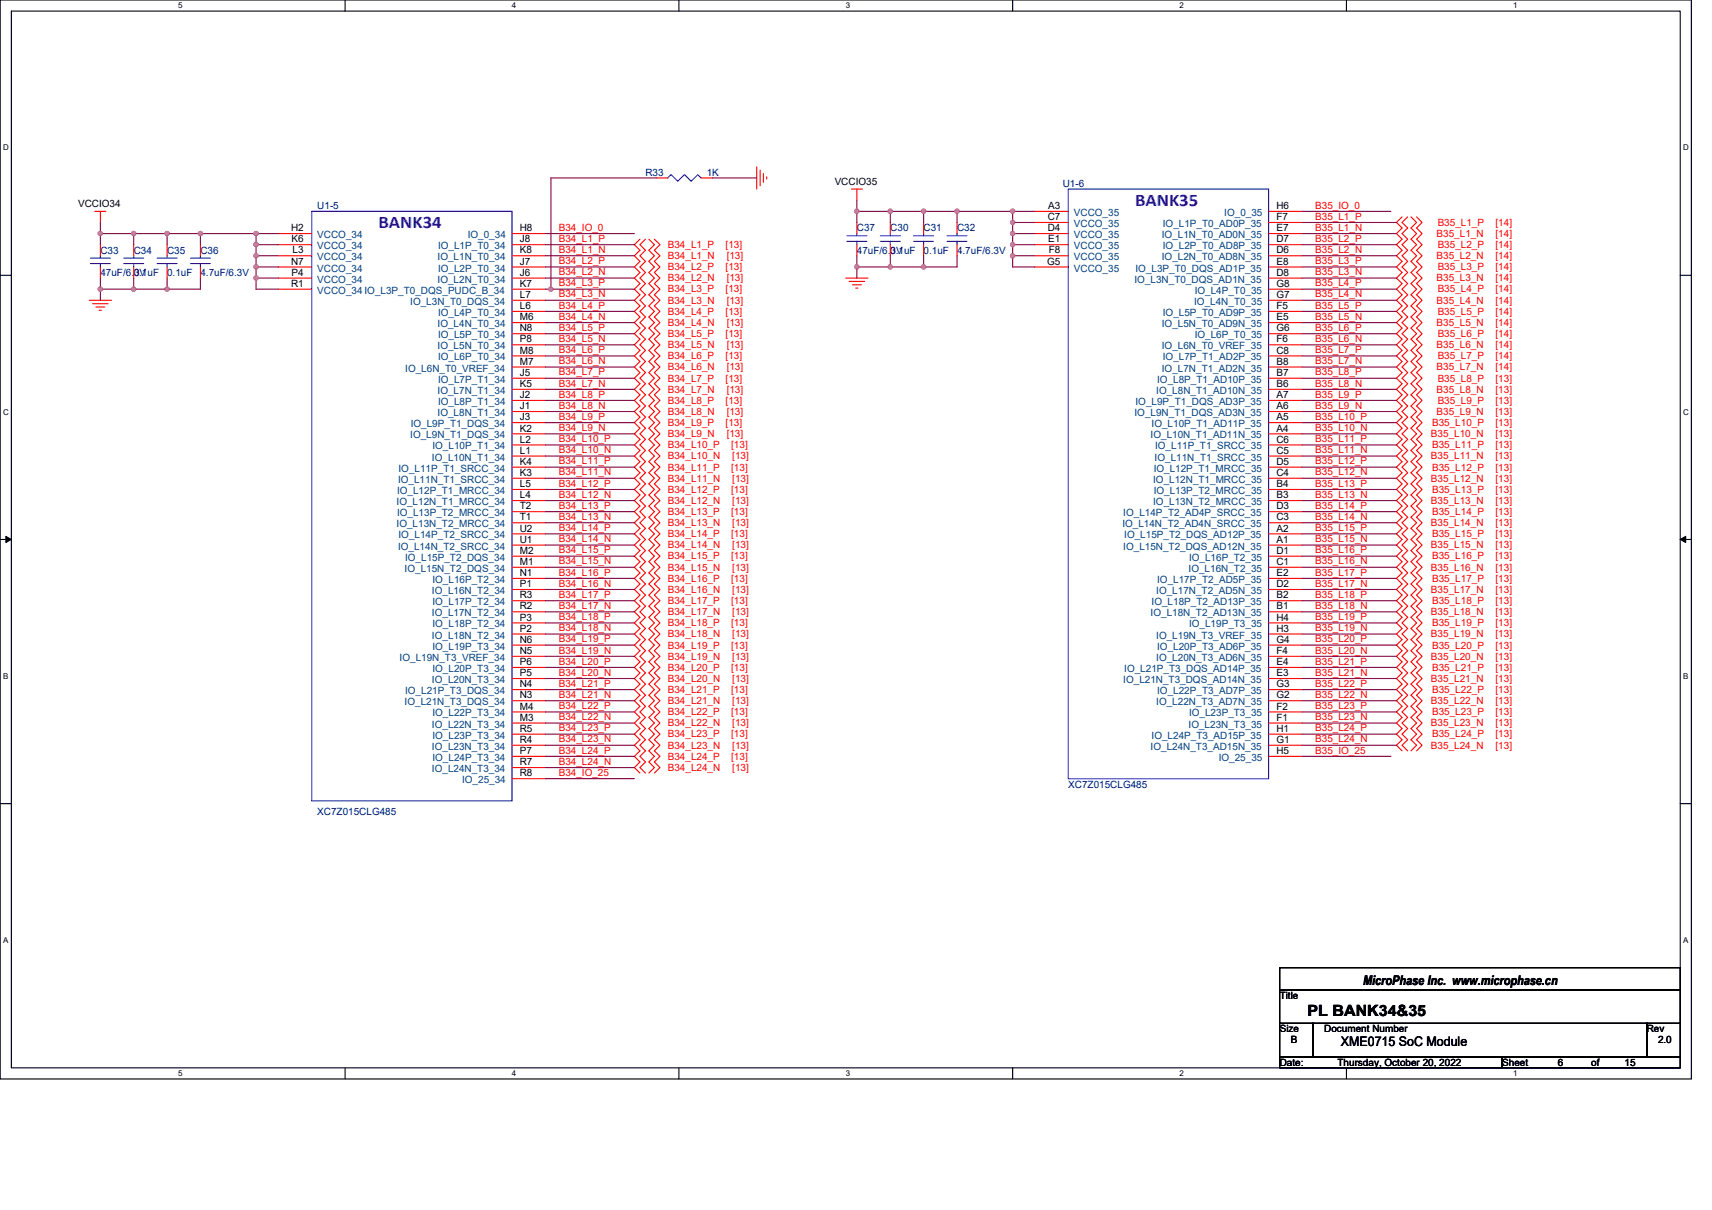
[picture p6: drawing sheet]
<svg xmlns="http://www.w3.org/2000/svg" width="297mm" height="210mm" viewBox="0 0 297 210" stroke-linecap="round" stroke-linejoin="round" font-family="sans-serif">
<defs><g id="words">
<g font-size="3.1" fill="#00f">
<text x="196.9" y="35.7">BANK35</text>
<text x="65.7" y="39.6">BANK34</text>
</g>
<text font-size="2.7" x="226.9" y="176.2">PL BANK34&amp;35</text>
<g font-size="2.3">
<text x="236.5" y="170.9">MicroPhase Inc. www.microphase.cn</text>
<text x="232.6" y="181.6">XME0715 SoC Module</text>
</g>
<g font-size="1.7">
<text x="13.5" y="35.9">VCCIO34</text>
<text x="144.8" y="32">VCCIO35</text>
<text x="50.5" y="40.1">H2</text>
<text x="90.2" y="40.1">H8</text>
<text x="181.8" y="38.2">C7</text>
<text x="181.8" y="40.1">D4</text>
<text x="181.9" y="36.3">A3</text>
<text x="221.5" y="36.3">H6</text>
<text x="221.5" y="40.1">E7</text>
<text x="221.5" y="38.2">F7</text>
<text x="50.5" y="45.9">N7</text>
<text x="50.6" y="42.1">K6</text>
<text x="50.6" y="47.9">P4</text>
<text x="50.8" y="44">L3</text>
<text x="90.2" y="42.1">J8</text>
<text x="90.2" y="45.9">J7</text>
<text x="90.2" y="44">K8</text>
<text x="90.2" y="47.9">J6</text>
<text x="181.7" y="45.9">G5</text>
<text x="181.9" y="42.1">E1</text>
<text x="182" y="44">F8</text>
<text x="221.5" y="45.9">E8</text>
<text x="221.5" y="47.9">D8</text>
<text x="221.5" y="44">D6</text>
<text x="221.5" y="42.1">D7</text>
<text x="50.5" y="49.8">R1</text>
<text x="90.2" y="53.6">L6</text>
<text x="90.2" y="49.8">K7</text>
<text x="90.2" y="51.7">L7</text>
<text x="221.5" y="49.8">G8</text>
<text x="221.5" y="53.6">F5</text>
<text x="221.5" y="51.7">G7</text>
<text x="90.2" y="57.5">N8</text>
<text x="90.2" y="55.6">M6</text>
<text x="90.2" y="59.4">P8</text>
<text x="221.5" y="55.6">E5</text>
<text x="221.5" y="57.5">G6</text>
<text x="221.5" y="59.4">F6</text>
<text x="90.2" y="61.4">M8</text>
<text x="90.2" y="65.2">J5</text>
<text x="90.2" y="63.3">M7</text>
<text x="221.5" y="65.2">B7</text>
<text x="221.5" y="63.3">B8</text>
<text x="221.5" y="61.4">C8</text>
<text x="90.2" y="69.1">J2</text>
<text x="90.2" y="67.2">K5</text>
<text x="90.2" y="71">J1</text>
<text x="221.5" y="67.2">B6</text>
<text x="221.5" y="69.1">A7</text>
<text x="221.5" y="71">A6</text>
<text x="90.2" y="72.9">J3</text>
<text x="90.2" y="74.9">K2</text>
<text x="90.2" y="76.8">L2</text>
<text x="221.5" y="76.8">C6</text>
<text x="221.5" y="72.9">A5</text>
<text x="221.5" y="74.9">A4</text>
<text x="90.2" y="82.6">K3</text>
<text x="90.2" y="78.7">L1</text>
<text x="90.2" y="80.7">K4</text>
<text x="221.5" y="78.7">C5</text>
<text x="221.5" y="80.7">D5</text>
<text x="221.5" y="82.6">C4</text>
<text x="90.2" y="84.5">L5</text>
<text x="90.2" y="88.4">T2</text>
<text x="90.2" y="86.5">L4</text>
<text x="221.5" y="84.5">B4</text>
<text x="221.5" y="86.5">B3</text>
<text x="221.5" y="88.4">D3</text>
<text x="90.2" y="94.2">U1</text>
<text x="90.2" y="92.2">U2</text>
<text x="90.2" y="90.3">T1</text>
<text x="221.5" y="92.2">A2</text>
<text x="221.5" y="90.3">C3</text>
<text x="221.5" y="94.2">A1</text>
<text x="90.2" y="98">M1</text>
<text x="90.2" y="101.9">P1</text>
<text x="90.2" y="96.1">M2</text>
<text x="90.2" y="100">N1</text>
<text x="221.5" y="100">E2</text>
<text x="221.5" y="101.9">D2</text>
<text x="221.5" y="98">C1</text>
<text x="221.5" y="96.1">D1</text>
<text x="90.2" y="105.8">R2</text>
<text x="90.2" y="103.8">R3</text>
<text x="90.2" y="107.7">P3</text>
<text x="221.5" y="103.8">B2</text>
<text x="221.5" y="105.8">B1</text>
<text x="221.5" y="107.7">H4</text>
<text x="90.2" y="113.5">N5</text>
<text x="90.2" y="109.6">P2</text>
<text x="90.2" y="111.5">N6</text>
<text x="221.5" y="109.6">H3</text>
<text x="221.5" y="111.5">G4</text>
<text x="221.5" y="113.5">F4</text>
<text x="90.2" y="117.3">P5</text>
<text x="90.2" y="119.3">N4</text>
<text x="90.2" y="115.4">P6</text>
<text x="221.5" y="119.3">G3</text>
<text x="221.5" y="115.4">E4</text>
<text x="221.5" y="117.3">E3</text>
<text x="90.2" y="121.2">N3</text>
<text x="90.2" y="125.1">M3</text>
<text x="90.2" y="123.1">M4</text>
<text x="221.5" y="121.2">G2</text>
<text x="221.5" y="125.1">F1</text>
<text x="221.5" y="123.1">F2</text>
<text x="90.2" y="128.9">R4</text>
<text x="90.2" y="127">R5</text>
<text x="90.2" y="130.9">P7</text>
<text x="221.5" y="127">H1</text>
<text x="221.5" y="128.9">G1</text>
<text x="221.5" y="130.9">H5</text>
<text x="90.2" y="132.8">R7</text>
<text x="90.2" y="134.7">R8</text>
<text x="222" y="173.4">Title</text>
<text x="222" y="179.1">Size</text>
<text x="229.8" y="179.1">Document Number</text>
<text x="285.7" y="179.1">Rev</text>
<text x="222" y="184.9">Date:</text>
<text x="224" y="181.1">B</text>
<text x="232.1" y="184.9">Thursday, October 20, 2022</text>
<text x="260.6" y="184.9">Sheet</text>
<text x="270.3" y="184.9">6</text>
<text x="276.1" y="184.9">of</text>
<text x="281.9" y="184.9">15</text>
<text x="287.7" y="181.1">2.0</text>
</g>
<g font-size="1.7" fill="#000080">
<text x="112" y="30.5">R33</text>
<text x="122.6" y="30.5">1K</text>
<text x="184.4" y="32.4">U1-6</text>
<text x="55.1" y="36.3">U1-5</text>
<text x="148.7" y="40.2">C37</text>
<text x="154.5" y="40.2">C30</text>
<text x="160.2" y="40.2">C31</text>
<text x="166" y="40.2">C32</text>
<text x="17.4" y="44">C33</text>
<text x="17.4" y="47.9">47uF/6.3V</text>
<text x="23.2" y="44">C34</text>
<text x="23.2" y="47.9">0.1uF</text>
<text x="29" y="44">C35</text>
<text x="29" y="47.9">0.1uF</text>
<text x="34.8" y="44">C36</text>
<text x="34.8" y="47.9">4.7uF/6.3V</text>
<text x="148.7" y="44">47uF/6.3V</text>
<text x="154.5" y="44">0.1uF</text>
<text x="160.2" y="44">0.1uF</text>
<text x="166" y="44">4.7uF/6.3V</text>
<text x="185.4" y="136.7">XC7Z015CLG485</text>
<text x="55.1" y="141.5">XC7Z015CLG485</text>
</g>
<g font-size="1.7" fill="#004080">
<text x="55.1" y="41.3">VCCO_34</text>
<text x="81.1" y="41.3">IO_0_34</text>
<text x="186.3" y="37.5">VCCO_35</text>
<text x="186.3" y="39.4">VCCO_35</text>
<text x="186.3" y="41.3">VCCO_35</text>
<text x="201.6" y="41.3">IO_L1N_T0_AD0N_35</text>
<text x="201.8" y="39.4">IO_L1P_T0_AD0P_35</text>
<text x="212.4" y="37.5">IO_0_35</text>
<text x="55.1" y="43.2">VCCO_34</text>
<text x="55.1" y="45.2">VCCO_34</text>
<text x="55.1" y="47.1">VCCO_34</text>
<text x="75.9" y="45.2">IO_L1N_T0_34</text>
<text x="76" y="43.2">IO_L1P_T0_34</text>
<text x="76" y="47.1">IO_L2P_T0_34</text>
<text x="186.3" y="43.2">VCCO_35</text>
<text x="186.3" y="45.2">VCCO_35</text>
<text x="186.3" y="47.1">VCCO_35</text>
<text x="197" y="47.1">IO_L3P_T0_DQS_AD1P_35</text>
<text x="201.6" y="45.2">IO_L2N_T0_AD8N_35</text>
<text x="201.8" y="43.2">IO_L2P_T0_AD8P_35</text>
<text x="55.1" y="49">VCCO_34</text>
<text x="55.1" y="51">VCCO_34 IO_L3P_T0_DQS_PUDC_B_34</text>
<text x="71.2" y="52.9">IO_L3N_T0_DQS_34</text>
<text x="75.9" y="49">IO_L2N_T0_34</text>
<text x="196.8" y="49">IO_L3N_T0_DQS_AD1N_35</text>
<text x="207.2" y="52.9">IO_L4N_T0_35</text>
<text x="207.3" y="51">IO_L4P_T0_35</text>
<text x="75.9" y="56.8">IO_L4N_T0_34</text>
<text x="76" y="54.8">IO_L4P_T0_34</text>
<text x="76" y="58.7">IO_L5P_T0_34</text>
<text x="201.6" y="56.8">IO_L5N_T0_AD9N_35</text>
<text x="201.8" y="54.8">IO_L5P_T0_AD9P_35</text>
<text x="207.3" y="58.7">IO_L6P_T0_35</text>
<text x="70.3" y="64.5">IO_L6N_T0_VREF_34</text>
<text x="75.9" y="60.6">IO_L5N_T0_34</text>
<text x="76" y="62.5">IO_L6P_T0_34</text>
<text x="201.6" y="60.6">IO_L6N_T0_VREF_35</text>
<text x="201.6" y="64.5">IO_L7N_T1_AD2N_35</text>
<text x="201.8" y="62.5">IO_L7P_T1_AD2P_35</text>
<text x="75.9" y="68.3">IO_L7N_T1_34</text>
<text x="76" y="66.4">IO_L7P_T1_34</text>
<text x="76" y="70.3">IO_L8P_T1_34</text>
<text x="197" y="70.3">IO_L9P_T1_DQS_AD3P_35</text>
<text x="200.6" y="68.3">IO_L8N_T1_AD10N_35</text>
<text x="200.8" y="66.4">IO_L8P_T1_AD10P_35</text>
<text x="71.2" y="76.1">IO_L9N_T1_DQS_34</text>
<text x="71.3" y="74.1">IO_L9P_T1_DQS_34</text>
<text x="75" y="78">IO_L10P_T1_34</text>
<text x="75.9" y="72.2">IO_L8N_T1_34</text>
<text x="196.8" y="72.2">IO_L9N_T1_DQS_AD3N_35</text>
<text x="199.6" y="76.1">IO_L10N_T1_AD11N_35</text>
<text x="199.8" y="74.1">IO_L10P_T1_AD11P_35</text>
<text x="200.4" y="78">IO_L11P_T1_SRCC_35</text>
<text x="69.1" y="83.8">IO_L11N_T1_SRCC_34</text>
<text x="69.1" y="81.9">IO_L11P_T1_SRCC_34</text>
<text x="74.9" y="79.9">IO_L10N_T1_34</text>
<text x="200.1" y="83.8">IO_L12N_T1_MRCC_35</text>
<text x="200.2" y="81.9">IO_L12P_T1_MRCC_35</text>
<text x="200.3" y="79.9">IO_L11N_T1_SRCC_35</text>
<text x="68.8" y="87.7">IO_L12N_T1_MRCC_34</text>
<text x="68.9" y="85.7">IO_L12P_T1_MRCC_34</text>
<text x="68.9" y="89.6">IO_L13P_T2_MRCC_34</text>
<text x="194.9" y="89.6">IO_L14P_T2_AD4P_SRCC_35</text>
<text x="200.1" y="87.7">IO_L13N_T2_MRCC_35</text>
<text x="200.2" y="85.7">IO_L13P_T2_MRCC_35</text>
<text x="68.8" y="91.5">IO_L13N_T2_MRCC_34</text>
<text x="69.1" y="95.4">IO_L14N_T2_SRCC_34</text>
<text x="69.1" y="93.4">IO_L14P_T2_SRCC_34</text>
<text x="194.7" y="91.5">IO_L14N_T2_AD4N_SRCC_35</text>
<text x="194.9" y="95.4">IO_L15N_T2_DQS_AD12N_35</text>
<text x="195.1" y="93.4">IO_L15P_T2_DQS_AD12P_35</text>
<text x="70.2" y="99.2">IO_L15N_T2_DQS_34</text>
<text x="70.3" y="97.3">IO_L15P_T2_DQS_34</text>
<text x="75" y="101.2">IO_L16P_T2_34</text>
<text x="200.8" y="101.2">IO_L17P_T2_AD5P_35</text>
<text x="206.2" y="99.2">IO_L16N_T2_35</text>
<text x="206.3" y="97.3">IO_L16P_T2_35</text>
<text x="74.9" y="103.1">IO_L16N_T2_34</text>
<text x="74.9" y="107">IO_L17N_T2_34</text>
<text x="75" y="105">IO_L17P_T2_34</text>
<text x="199.6" y="107">IO_L18N_T2_AD13N_35</text>
<text x="199.8" y="105">IO_L18P_T2_AD13P_35</text>
<text x="200.6" y="103.1">IO_L17N_T2_AD5N_35</text>
<text x="74.9" y="110.8">IO_L18N_T2_34</text>
<text x="75" y="108.9">IO_L18P_T2_34</text>
<text x="75" y="112.7">IO_L19P_T3_34</text>
<text x="200.6" y="110.8">IO_L19N_T3_VREF_35</text>
<text x="200.8" y="112.7">IO_L20P_T3_AD6P_35</text>
<text x="206.3" y="108.9">IO_L19P_T3_35</text>
<text x="69.3" y="114.7">IO_L19N_T3_VREF_34</text>
<text x="74.9" y="118.5">IO_L20N_T3_34</text>
<text x="75" y="116.6">IO_L20P_T3_34</text>
<text x="194.9" y="118.5">IO_L21N_T3_DQS_AD14N_35</text>
<text x="195.1" y="116.6">IO_L21P_T3_DQS_AD14P_35</text>
<text x="200.6" y="114.7">IO_L20N_T3_AD6N_35</text>
<text x="70.2" y="122.4">IO_L21N_T3_DQS_34</text>
<text x="70.3" y="120.5">IO_L21P_T3_DQS_34</text>
<text x="75" y="124.3">IO_L22P_T3_34</text>
<text x="200.6" y="122.4">IO_L22N_T3_AD7N_35</text>
<text x="200.8" y="120.5">IO_L22P_T3_AD7P_35</text>
<text x="206.3" y="124.3">IO_L23P_T3_35</text>
<text x="74.9" y="126.3">IO_L22N_T3_34</text>
<text x="74.9" y="130.1">IO_L23N_T3_34</text>
<text x="75" y="128.2">IO_L23P_T3_34</text>
<text x="199.6" y="130.1">IO_L24N_T3_AD15N_35</text>
<text x="199.8" y="128.2">IO_L24P_T3_AD15P_35</text>
<text x="206.2" y="126.3">IO_L23N_T3_35</text>
<text x="74.9" y="134">IO_L24N_T3_34</text>
<text x="75" y="132">IO_L24P_T3_34</text>
<text x="80.2" y="135.9">IO_25_34</text>
<text x="211.5" y="132">IO_25_35</text>
</g>
<g font-size="1.7" fill="#f00">
<text x="96.9" y="42">B34_L1_P</text>
<text x="96.9" y="40">B34_IO_0</text>
<text x="228.2" y="38.1">B35_L1_P</text>
<text x="228.2" y="40">B35_L1_N</text>
<text x="228.2" y="42">B35_L2_P</text>
<text x="228.2" y="36.2">B35_IO_0</text>
<text x="249.3" y="41.1">B35_L1_N</text>
<text x="249.4" y="39.2">B35_L1_P</text>
<text x="259.5" y="41.1">[14]</text>
<text x="259.5" y="39.2">[14]</text>
<text x="96.9" y="43.9">B34_L1_N</text>
<text x="96.9" y="45.8">B34_L2_P</text>
<text x="96.9" y="47.8">B34_L2_N</text>
<text x="115.9" y="43.1">B34_L1_P</text>
<text x="115.9" y="45">B34_L1_N</text>
<text x="115.9" y="46.9">B34_L2_P</text>
<text x="125.9" y="43.1">[13]</text>
<text x="125.9" y="46.9">[13]</text>
<text x="126.1" y="45">[13]</text>
<text x="228.2" y="43.9">B35_L2_N</text>
<text x="228.2" y="45.8">B35_L3_P</text>
<text x="228.2" y="47.8">B35_L3_N</text>
<text x="249.3" y="45">B35_L2_N</text>
<text x="249.4" y="46.9">B35_L3_P</text>
<text x="249.4" y="43.1">B35_L2_P</text>
<text x="259.5" y="45">[14]</text>
<text x="259.5" y="46.9">[14]</text>
<text x="259.5" y="43.1">[14]</text>
<text x="96.9" y="51.6">B34_L3_N</text>
<text x="96.9" y="53.6">B34_L4_P</text>
<text x="96.9" y="49.7">B34_L3_P</text>
<text x="115.9" y="48.8">B34_L2_N</text>
<text x="115.9" y="50.8">B34_L3_P</text>
<text x="115.9" y="52.7">B34_L3_N</text>
<text x="125.9" y="50.8">[13]</text>
<text x="126.1" y="48.8">[13]</text>
<text x="126.1" y="52.7">[13]</text>
<text x="228.2" y="49.7">B35_L4_P</text>
<text x="228.2" y="51.6">B35_L4_N</text>
<text x="228.2" y="53.6">B35_L5_P</text>
<text x="249.3" y="48.8">B35_L3_N</text>
<text x="249.3" y="52.7">B35_L4_N</text>
<text x="249.4" y="50.8">B35_L4_P</text>
<text x="259.5" y="48.8">[14]</text>
<text x="259.5" y="52.7">[14]</text>
<text x="259.5" y="50.8">[14]</text>
<text x="96.9" y="55.5">B34_L4_N</text>
<text x="96.9" y="57.4">B34_L5_P</text>
<text x="96.9" y="59.4">B34_L5_N</text>
<text x="115.9" y="54.6">B34_L4_P</text>
<text x="115.9" y="56.6">B34_L4_N</text>
<text x="115.9" y="58.5">B34_L5_P</text>
<text x="125.9" y="54.6">[13]</text>
<text x="125.9" y="58.5">[13]</text>
<text x="126.1" y="56.6">[13]</text>
<text x="228.2" y="55.5">B35_L5_N</text>
<text x="228.2" y="57.4">B35_L6_P</text>
<text x="228.2" y="59.4">B35_L6_N</text>
<text x="249.3" y="56.6">B35_L5_N</text>
<text x="249.4" y="54.6">B35_L5_P</text>
<text x="249.4" y="58.5">B35_L6_P</text>
<text x="259.5" y="56.6">[14]</text>
<text x="259.5" y="54.6">[14]</text>
<text x="259.5" y="58.5">[14]</text>
<text x="96.9" y="61.3">B34_L6_P</text>
<text x="96.9" y="63.2">B34_L6_N</text>
<text x="96.9" y="65.2">B34_L7_P</text>
<text x="115.9" y="60.4">B34_L5_N</text>
<text x="115.9" y="62.4">B34_L6_P</text>
<text x="115.9" y="64.3">B34_L6_N</text>
<text x="125.9" y="62.4">[13]</text>
<text x="126.1" y="60.4">[13]</text>
<text x="126.1" y="64.3">[13]</text>
<text x="228.2" y="61.3">B35_L7_P</text>
<text x="228.2" y="63.2">B35_L7_N</text>
<text x="228.2" y="65.2">B35_L8_P</text>
<text x="249.3" y="60.4">B35_L6_N</text>
<text x="249.3" y="64.3">B35_L7_N</text>
<text x="249.4" y="62.4">B35_L7_P</text>
<text x="259.5" y="60.4">[14]</text>
<text x="259.5" y="64.3">[14]</text>
<text x="259.5" y="62.4">[14]</text>
<text x="96.9" y="67.1">B34_L7_N</text>
<text x="96.9" y="69">B34_L8_P</text>
<text x="96.9" y="70.9">B34_L8_N</text>
<text x="115.9" y="66.2">B34_L7_P</text>
<text x="115.9" y="68.1">B34_L7_N</text>
<text x="115.9" y="70.1">B34_L8_P</text>
<text x="125.9" y="66.2">[13]</text>
<text x="125.9" y="70.1">[13]</text>
<text x="126.1" y="68.1">[13]</text>
<text x="228.2" y="67.1">B35_L8_N</text>
<text x="228.2" y="69">B35_L9_P</text>
<text x="228.2" y="70.9">B35_L9_N</text>
<text x="249.3" y="68.1">B35_L8_N</text>
<text x="249.4" y="66.2">B35_L8_P</text>
<text x="249.4" y="70.1">B35_L9_P</text>
<text x="259.5" y="68.1">[13]</text>
<text x="259.5" y="66.2">[13]</text>
<text x="259.5" y="70.1">[13]</text>
<text x="96.9" y="72.9">B34_L9_P</text>
<text x="96.9" y="74.8">B34_L9_N</text>
<text x="96.9" y="76.7">B34_L10_P</text>
<text x="115.9" y="72">B34_L8_N</text>
<text x="115.9" y="73.9">B34_L9_P</text>
<text x="115.9" y="75.9">B34_L9_N</text>
<text x="115.9" y="77.8">B34_L10_P</text>
<text x="125.9" y="73.9">[13]</text>
<text x="126.1" y="72">[13]</text>
<text x="126.1" y="75.9">[13]</text>
<text x="126.9" y="77.8">[13]</text>
<text x="228.2" y="72.9">B35_L10_P</text>
<text x="228.2" y="74.8">B35_L10_N</text>
<text x="228.2" y="76.7">B35_L11_P</text>
<text x="248.3" y="75.9">B35_L10_N</text>
<text x="248.5" y="73.9">B35_L10_P</text>
<text x="248.5" y="77.8">B35_L11_P</text>
<text x="249.3" y="72">B35_L9_N</text>
<text x="259.5" y="75.9">[13]</text>
<text x="259.5" y="72">[13]</text>
<text x="259.5" y="73.9">[13]</text>
<text x="259.5" y="77.8">[13]</text>
<text x="96.9" y="78.7">B34_L10_N</text>
<text x="96.9" y="80.6">B34_L11_P</text>
<text x="96.9" y="82.5">B34_L11_N</text>
<text x="115.9" y="79.7">B34_L10_N</text>
<text x="115.9" y="81.7">B34_L11_P</text>
<text x="115.9" y="83.6">B34_L11_N</text>
<text x="126.9" y="81.7">[13]</text>
<text x="127.1" y="79.7">[13]</text>
<text x="127.1" y="83.6">[13]</text>
<text x="228.2" y="78.7">B35_L11_N</text>
<text x="228.2" y="80.6">B35_L12_P</text>
<text x="228.2" y="82.5">B35_L12_N</text>
<text x="248.3" y="83.6">B35_L12_N</text>
<text x="248.3" y="79.7">B35_L11_N</text>
<text x="248.5" y="81.7">B35_L12_P</text>
<text x="259.5" y="83.6">[13]</text>
<text x="259.5" y="79.7">[13]</text>
<text x="259.5" y="81.7">[13]</text>
<text x="96.9" y="84.5">B34_L12_P</text>
<text x="96.9" y="86.4">B34_L12_N</text>
<text x="96.9" y="88.3">B34_L13_P</text>
<text x="115.9" y="85.5">B34_L12_P</text>
<text x="115.9" y="87.4">B34_L12_N</text>
<text x="115.9" y="89.4">B34_L13_P</text>
<text x="126.9" y="85.5">[13]</text>
<text x="126.9" y="89.4">[13]</text>
<text x="127.1" y="87.4">[13]</text>
<text x="228.2" y="84.5">B35_L13_P</text>
<text x="228.2" y="86.4">B35_L13_N</text>
<text x="228.2" y="88.3">B35_L14_P</text>
<text x="248.3" y="87.4">B35_L13_N</text>
<text x="248.5" y="85.5">B35_L13_P</text>
<text x="248.5" y="89.4">B35_L14_P</text>
<text x="259.5" y="87.4">[13]</text>
<text x="259.5" y="85.5">[13]</text>
<text x="259.5" y="89.4">[13]</text>
<text x="96.9" y="90.2">B34_L13_N</text>
<text x="96.9" y="92.2">B34_L14_P</text>
<text x="96.9" y="94.1">B34_L14_N</text>
<text x="115.9" y="91.3">B34_L13_N</text>
<text x="115.9" y="93.2">B34_L14_P</text>
<text x="115.9" y="95.2">B34_L14_N</text>
<text x="126.9" y="93.2">[13]</text>
<text x="127.1" y="91.3">[13]</text>
<text x="127.1" y="95.2">[13]</text>
<text x="228.2" y="90.2">B35_L14_N</text>
<text x="228.2" y="92.2">B35_L15_P</text>
<text x="228.2" y="94.1">B35_L15_N</text>
<text x="248.3" y="95.2">B35_L15_N</text>
<text x="248.3" y="91.3">B35_L14_N</text>
<text x="248.5" y="93.2">B35_L15_P</text>
<text x="259.5" y="95.2">[13]</text>
<text x="259.5" y="91.3">[13]</text>
<text x="259.5" y="93.2">[13]</text>
<text x="96.9" y="96">B34_L15_P</text>
<text x="96.9" y="98">B34_L15_N</text>
<text x="96.9" y="99.9">B34_L16_P</text>
<text x="96.9" y="101.8">B34_L16_N</text>
<text x="115.9" y="97.1">B34_L15_P</text>
<text x="115.9" y="99">B34_L15_N</text>
<text x="115.9" y="101">B34_L16_P</text>
<text x="126.9" y="97.1">[13]</text>
<text x="126.9" y="101">[13]</text>
<text x="127.1" y="99">[13]</text>
<text x="228.2" y="96">B35_L16_P</text>
<text x="228.2" y="98">B35_L16_N</text>
<text x="228.2" y="99.9">B35_L17_P</text>
<text x="228.2" y="101.8">B35_L17_N</text>
<text x="248.3" y="99">B35_L16_N</text>
<text x="248.5" y="101">B35_L17_P</text>
<text x="248.5" y="97.1">B35_L16_P</text>
<text x="259.5" y="99">[13]</text>
<text x="259.5" y="101">[13]</text>
<text x="259.5" y="97.1">[13]</text>
<text x="96.9" y="103.8">B34_L17_P</text>
<text x="96.9" y="105.7">B34_L17_N</text>
<text x="96.9" y="107.6">B34_L18_P</text>
<text x="115.9" y="102.9">B34_L16_N</text>
<text x="115.9" y="104.8">B34_L17_P</text>
<text x="115.9" y="106.7">B34_L17_N</text>
<text x="126.9" y="104.8">[13]</text>
<text x="127.1" y="102.9">[13]</text>
<text x="127.1" y="106.7">[13]</text>
<text x="228.2" y="103.8">B35_L18_P</text>
<text x="228.2" y="105.7">B35_L18_N</text>
<text x="228.2" y="107.6">B35_L19_P</text>
<text x="248.3" y="102.9">B35_L17_N</text>
<text x="248.3" y="106.7">B35_L18_N</text>
<text x="248.5" y="104.8">B35_L18_P</text>
<text x="259.5" y="102.9">[13]</text>
<text x="259.5" y="106.7">[13]</text>
<text x="259.5" y="104.8">[13]</text>
<text x="96.9" y="109.5">B34_L18_N</text>
<text x="96.9" y="111.5">B34_L19_P</text>
<text x="96.9" y="113.4">B34_L19_N</text>
<text x="115.9" y="108.7">B34_L18_P</text>
<text x="115.9" y="110.6">B34_L18_N</text>
<text x="115.9" y="112.5">B34_L19_P</text>
<text x="126.9" y="108.7">[13]</text>
<text x="126.9" y="112.5">[13]</text>
<text x="127.1" y="110.6">[13]</text>
<text x="228.2" y="109.5">B35_L19_N</text>
<text x="228.2" y="111.5">B35_L20_P</text>
<text x="228.2" y="113.4">B35_L20_N</text>
<text x="248.3" y="110.6">B35_L19_N</text>
<text x="248.5" y="108.7">B35_L19_P</text>
<text x="248.5" y="112.5">B35_L20_P</text>
<text x="259.5" y="110.6">[13]</text>
<text x="259.5" y="108.7">[13]</text>
<text x="259.5" y="112.5">[13]</text>
<text x="96.9" y="115.3">B34_L20_P</text>
<text x="96.9" y="117.3">B34_L20_N</text>
<text x="96.9" y="119.2">B34_L21_P</text>
<text x="115.9" y="114.5">B34_L19_N</text>
<text x="115.9" y="116.4">B34_L20_P</text>
<text x="115.9" y="118.3">B34_L20_N</text>
<text x="126.9" y="116.4">[13]</text>
<text x="127.1" y="114.5">[13]</text>
<text x="127.1" y="118.3">[13]</text>
<text x="228.2" y="115.3">B35_L21_P</text>
<text x="228.2" y="117.3">B35_L21_N</text>
<text x="228.2" y="119.2">B35_L22_P</text>
<text x="248.3" y="114.5">B35_L20_N</text>
<text x="248.3" y="118.3">B35_L21_N</text>
<text x="248.5" y="116.4">B35_L21_P</text>
<text x="259.5" y="114.5">[13]</text>
<text x="259.5" y="118.3">[13]</text>
<text x="259.5" y="116.4">[13]</text>
<text x="96.9" y="121.1">B34_L21_N</text>
<text x="96.9" y="123.1">B34_L22_P</text>
<text x="96.9" y="125">B34_L22_N</text>
<text x="115.9" y="120.3">B34_L21_P</text>
<text x="115.9" y="122.2">B34_L21_N</text>
<text x="115.9" y="124.1">B34_L22_P</text>
<text x="126.9" y="120.3">[13]</text>
<text x="126.9" y="124.1">[13]</text>
<text x="127.1" y="122.2">[13]</text>
<text x="228.2" y="121.1">B35_L22_N</text>
<text x="228.2" y="123.1">B35_L23_P</text>
<text x="228.2" y="125">B35_L23_N</text>
<text x="248.3" y="122.2">B35_L22_N</text>
<text x="248.5" y="120.3">B35_L22_P</text>
<text x="248.5" y="124.1">B35_L23_P</text>
<text x="259.5" y="122.2">[13]</text>
<text x="259.5" y="120.3">[13]</text>
<text x="259.5" y="124.1">[13]</text>
<text x="96.9" y="126.9">B34_L23_P</text>
<text x="96.9" y="128.8">B34_L23_N</text>
<text x="96.9" y="130.8">B34_L24_P</text>
<text x="115.9" y="126">B34_L22_N</text>
<text x="115.9" y="128">B34_L23_P</text>
<text x="115.9" y="129.9">B34_L23_N</text>
<text x="115.9" y="131.8">B34_L24_P</text>
<text x="126.9" y="128">[13]</text>
<text x="126.9" y="131.8">[13]</text>
<text x="127.1" y="126">[13]</text>
<text x="127.1" y="129.9">[13]</text>
<text x="228.2" y="126.9">B35_L24_P</text>
<text x="228.2" y="128.8">B35_L24_N</text>
<text x="228.2" y="130.8">B35_IO_25</text>
<text x="248.3" y="126">B35_L23_N</text>
<text x="248.3" y="129.9">B35_L24_N</text>
<text x="248.5" y="128">B35_L24_P</text>
<text x="259.5" y="126">[13]</text>
<text x="259.5" y="129.9">[13]</text>
<text x="259.5" y="128">[13]</text>
<text x="96.9" y="132.7">B34_L24_N</text>
<text x="96.9" y="134.6">B34_IO_25</text>
<text x="115.9" y="133.8">B34_L24_N</text>
<text x="127.1" y="133.8">[13]</text>
</g>
<g font-size="1.4">
<text x="30.9" y="1.5">5</text>
<text x="88.8" y="1.5">4</text>
<text x="146.7" y="1.5">3</text>
<text x="204.7" y="1.5">2</text>
<text x="262.6" y="1.5">1</text>
<text x=".5" y="26.1">D</text>
<text x="292" y="26.1">D</text>
<text x=".5" y="71.9">C</text>
<text x="292" y="71.9">C</text>
<text x=".5" y="117.8">B</text>
<text x="292" y="117.8">B</text>
<text x=".5" y="163.6">A</text>
<text x="292" y="163.6">A</text>
<text x="30.9" y="186.8">5</text>
<text x="88.8" y="186.8">4</text>
<text x="146.7" y="186.8">3</text>
<text x="204.7" y="186.8">2</text>
<text x="262.6" y="186.8">1</text>
</g>
</g></defs>
<path d="M0 0h293.5v187.2h-293.5zM2 1.9h289.5v183.4h-289.5z" fill="none" stroke="#000" stroke-width=".19"/>
<g fill="#fff">
<path d="M30.9 .2h.8v1.6h-.8z"/>
<path d="M30.9 185.5h.8v1.6h-.8z"/>
</g>
<path d="M59.9 0v1.9M59.9 185.3v1.9" fill="none" stroke="#000" stroke-width=".19"/>
<g fill="#fff">
<path d="M88.8 .2h.8v1.6h-.8z"/>
<path d="M88.8 185.5h.8v1.6h-.8z"/>
</g>
<path d="M117.8 0v1.9M117.8 185.3v1.9" fill="none" stroke="#000" stroke-width=".19"/>
<g fill="#fff">
<path d="M146.7 .2h.8v1.6h-.8z"/>
<path d="M146.7 185.5h.8v1.6h-.8z"/>
</g>
<path d="M175.7 0v1.9M175.7 185.3v1.9" fill="none" stroke="#000" stroke-width=".19"/>
<g fill="#fff">
<path d="M204.7 .2h.7v1.6h-.7z"/>
<path d="M204.7 185.5h.7v1.6h-.7z"/>
</g>
<path d="M233.6 0v1.9M233.6 185.3v1.9" fill="none" stroke="#000" stroke-width=".19"/>
<g fill="#fff">
<path d="M262.6 .2h.7v1.6h-.7z"/>
<path d="M262.6 185.5h.7v1.6h-.7z"/>
<path d="M.5 24.8h1v1.6h-1z"/>
<path d="M292 24.8h1v1.6h-1z"/>
<path d="M.5 70.7h1v1.5h-1z"/>
<path d="M292 70.7h1v1.5h-1z"/>
</g>
<path d="M0 47.8h2M291.5 47.8h2" fill="none" stroke="#000" stroke-width=".19"/>
<g fill="#fff">
<path d="M.5 116.5h.9v1.6h-.9z"/>
<path d="M292 116.5h.9v1.6h-.9z"/>
</g>
<path d="M0 93.6h2M291.5 93.6h2" fill="none" stroke="#000" stroke-width=".19"/>
<path d="M1 93.1l1 .5-1 .5zM291.5 93.6l1-.5v1z" fill="#000" stroke="#000" stroke-width=".17"/>
<g fill="#fff">
<path d="M.5 162.4h.9v1.5h-.9z"/>
<path d="M292 162.4h.9v1.5h-.9z"/>
</g>
<path d="M0 139.5h2M291.5 139.5h2M222 167.9h69.5v3.9h-69.5zM222 171.8h69.5v5.8h-69.5zM222 177.6h5.8v5.8h-5.8zM227.8 177.6h57.9v5.8h-57.9zM285.7 177.6h5.8v5.8h-5.8zM222 183.4h38.6v1.9h-38.6zM260.6 183.4h30.9v1.9h-30.9z" fill="none" stroke="#000" stroke-width=".19"/>
<g fill="none" stroke="#f00" stroke-width=".19">
<path d="M16.4 36.7h2M17.4 36.7v1.9M113.9 30.9h2M121.6 30.9h2M131.3 29v3.8M131.9 29.5v2.7M132.5 30.1v1.5M133 30.7v.4M147.7 32.8h1.9M148.7 32.8v1.9M148.7 38.6v1.9M154.5 38.6v1.9"/>
<path d="M160.2 38.6v1.9M166 38.6v1.9M179.6 36.7h5.8M179.6 38.6h5.8M220.1 36.7h5.8M220.1 38.6h5.8M243.3 37.6l-1 1 1 1-1 .9 1 1-1 1 1 .9-1 1 1 1-1 .9 1 1-1 1 1 .9-1 1 1 1-1 .9 1 1-1 .9 1 1-1 1 1 .9-1 1 1 1-1 .9 1 1-1 1 1 .9-1 1 1 1-1 .9 1 1-1 1 1 .9-1 1 1 1-1 .9 1 1-1 .9 1 1-1 1 1 .9-1 1 1 1-1 .9 1 1-1 1 1 .9-1 1 1 1-1 .9 1 1-1 1 1 .9-1 1 1 1-1 .9 1 1-1 .9 1 1-1 1 1 .9-1 1 1 1-1 .9 1 1-1 1 1 .9-1 1 1 1-1 .9 1 1-1 1 1 .9-1 1 1 1-1 .9 1 1-1 1 1 .9-1 1 1 1-1 .9 1 1-1 1 1 .9-1 1 1 .9-1 1 1 1-1 .9 1 1-1 1 1 .9-1 1 1 1-1 .9 1 1M244.2 37.6l-.9 1 .9 1-.9 .9 .9 1-.9 1 .9 .9-.9 1 .9 1-.9 .9 .9 1-.9 1 .9 .9-.9 1 .9 1-.9 .9 .9 1-.9 .9 .9 1-.9 1 .9 .9-.9 1 .9 1-.9 .9 .9 1-.9 1 .9 .9-.9 1 .9 1-.9 .9 .9 1-.9 1 .9 .9-.9 1 .9 1-.9 .9 .9 1-.9 .9 .9 1-.9 1 .9 .9-.9 1 .9 1-.9 .9 .9 1-.9 1 .9 .9-.9 1 .9 1-.9 .9 .9 1-.9 1 .9 .9-.9 1 .9 1-.9 .9 .9 1-.9 .9 .9 1-.9 1 .9 .9-.9 1 .9 1-.9 .9 .9 1-.9 1 .9 .9-.9 1 .9 1-.9 .9 .9 1-.9 1 .9 .9-.9 1 .9 1-.9 .9 .9 1-.9 1 .9 .9-.9 1 .9 1-.9 .9 .9 1-.9 1 .9 .9-.9 1 .9 .9-.9 1 .9 1-.9 .9 .9 1-.9 1 .9 .9-.9 1 .9 1-.9 .9 .9 1M244.8 37.6l1 1-1 1 1 .9-1 1 1 1-1 .9 1 1-1 1 1 .9-1 1 1 1-1 .9 1 1-1 1 1 .9-1 1 1 .9-1 1 1 1-1 .9 1 1-1 1 1 .9-1 1 1 1-1 .9 1 1-1 1 1 .9-1 1 1 1-1 .9 1 1-1 1 1 .9-1 1 1 .9-1 1 1 1-1 .9 1 1-1 1 1 .9-1 1 1 1-1 .9 1 1-1 1 1 .9-1 1 1 1-1 .9 1 1-1 1 1 .9-1 1 1 .9-1 1 1 1-1 .9 1 1-1 1 1 .9-1 1 1 1-1 .9 1 1-1 1 1 .9-1 1 1 1-1 .9 1 1-1 1 1 .9-1 1 1 1-1 .9 1 1-1 1 1 .9-1 1 1 1-1 .9 1 1-1 .9 1 1-1 1 1 .9-1 1 1 1-1 .9 1 1-1 1 1 .9-1 1M245.8 37.6l.9 1-.9 1 .9 .9-.9 1 .9 1-.9 .9 .9 1-.9 1 .9 .9-.9 1 .9 1-.9 .9 .9 1-.9 1 .9 .9-.9 1 .9 .9-.9 1 .9 1-.9 .9 .9 1-.9 1 .9 .9-.9 1 .9 1-.9 .9 .9 1-.9 1 .9 .9-.9 1 .9 1-.9 .9 .9 1-.9 1 .9 .9-.9 1 .9 .9-.9 1 .9 1-.9 .9 .9 1-.9 1 .9 .9-.9 1 .9 1-.9 .9 .9 1-.9 1 .9 .9-.9 1 .9 1-.9 .9 .9 1-.9 1 .9 .9-.9 1 .9 .9-.9 1 .9 1-.9 .9 .9 1-.9 1 .9 .9-.9 1 .9 1-.9 .9 .9 1-.9 1 .9 .9-.9 1 .9 1-.9 .9 .9 1-.9 1 .9 .9-.9 1 .9 1-.9 .9 .9 1-.9 1 .9 .9-.9 1 .9 1-.9 .9 .9 1-.9 .9 .9 1-.9 1 .9 .9-.9 1 .9 1-.9 .9 .9 1-.9 1 .9 .9-.9 1M15.5 52.1h3.8M16.1 52.7h2.7"/>
<path d="M16.6 53.3h1.6M17.2 53.8h.4M17.4 42.5v1.9M17.4 46.3v2M23.2 42.5v1.9M23.2 46.3v2M29 42.5v1.9M29 46.3v2M34.8 42.5v1.9M34.8 46.3v2M48.3 40.5h5.8M48.3 42.5h5.8"/>
<path d="M48.3 44.4h5.8M48.3 46.3h5.8M48.3 48.3h5.8M48.3 50.2h5.8M88.8 40.5h5.8M88.8 42.5h5.8M88.8 44.4h5.8M88.8 46.3h5.8M88.8 48.3h5.8M88.8 50.2h5.8M88.8 52.1h5.8M88.8 54h5.8"/>
<path d="M88.8 56h5.8M88.8 57.9h5.8M88.8 59.8h5.8M111 41.5l-.9 1 .9 .9-.9 1 .9 1-.9 .9 .9 1-.9 1 .9 .9-.9 1 .9 1-.9 .9 .9 1-.9 .9 .9 1-.9 1 .9 .9-.9 1 .9 1-.9 .9 .9 1-.9 1 .9 .9-.9 1 .9 1-.9 .9 .9 1-.9 1 .9 .9-.9 1 .9 1-.9 .9 .9 1-.9 .9 .9 1-.9 1 .9 .9-.9 1 .9 1-.9 .9 .9 1-.9 1 .9 .9-.9 1 .9 1-.9 .9 .9 1-.9 1 .9 .9-.9 1 .9 1-.9 .9 .9 1-.9 .9 .9 1-.9 1 .9 .9-.9 1 .9 1-.9 .9 .9 1-.9 1 .9 .9-.9 1 .9 1-.9 .9 .9 1-.9 1 .9 .9-.9 1 .9 1-.9 .9 .9 1-.9 1 .9 .9-.9 1 .9 1-.9 .9 .9 1-.9 1 .9 .9-.9 1 .9 .9-.9 1 .9 1-.9 .9 .9 1-.9 1 .9 .9-.9 1 .9 1-.9 .9 .9 1-.9 1 .9 .9-.9 1 .9 1M112 41.5l-1 1 1 .9-1 1 1 1-1 .9 1 1-1 1 1 .9-1 1 1 1-1 .9 1 1-1 .9 1 1-1 1 1 .9-1 1 1 1-1 .9 1 1-1 1 1 .9-1 1 1 1-1 .9 1 1-1 1 1 .9-1 1 1 1-1 .9 1 1-1 .9 1 1-1 1 1 .9-1 1 1 1-1 .9 1 1-1 1 1 .9-1 1 1 1-1 .9 1 1-1 1 1 .9-1 1 1 1-1 .9 1 1-1 .9 1 1-1 1 1 .9-1 1 1 1-1 .9 1 1-1 1 1 .9-1 1 1 1-1 .9 1 1-1 1 1 .9-1 1 1 1-1 .9 1 1-1 1 1 .9-1 1 1 1-1 .9 1 1-1 1 1 .9-1 1 1 .9-1 1 1 1-1 .9 1 1-1 1 1 .9-1 1 1 1-1 .9 1 1-1 1 1 .9-1 1 1 1M112.6 41.5l.9 1-.9 .9 .9 1-.9 1 .9 .9-.9 1 .9 1-.9 .9 .9 1-.9 1 .9 .9-.9 1 .9 .9-.9 1 .9 1-.9 .9 .9 1-.9 1 .9 .9-.9 1 .9 1-.9 .9 .9 1-.9 1 .9 .9-.9 1 .9 1-.9 .9 .9 1-.9 1 .9 .9-.9 1 .9 .9-.9 1 .9 1-.9 .9 .9 1-.9 1 .9 .9-.9 1 .9 1-.9 .9 .9 1-.9 1 .9 .9-.9 1 .9 1-.9 .9 .9 1-.9 1 .9 .9-.9 1 .9 .9-.9 1 .9 1-.9 .9 .9 1-.9 1 .9 .9-.9 1 .9 1-.9 .9 .9 1-.9 1 .9 .9-.9 1 .9 1-.9 .9 .9 1-.9 1 .9 .9-.9 1 .9 1-.9 .9 .9 1-.9 1 .9 .9-.9 1 .9 1-.9 .9 .9 1-.9 .9 .9 1-.9 1 .9 .9-.9 1 .9 1-.9 .9 .9 1-.9 1 .9 .9-.9 1 .9 1-.9 .9 .9 1-.9 1M113.5 41.5l1 1-1 .9 1 1-1 1 1 .9-1 1 1 1-1 .9 1 1-1 1 1 .9-1 1 1 .9-1 1 1 1-1 .9 1 1-1 1 1 .9-1 1 1 1-1 .9 1 1-1 1 1 .9-1 1 1 1-1 .9 1 1-1 1 1 .9-1 1 1 .9-1 1 1 1-1 .9 1 1-1 1 1 .9-1 1 1 1-1 .9 1 1-1 1 1 .9-1 1 1 1-1 .9 1 1-1 1 1 .9-1 1 1 .9-1 1 1 1-1 .9 1 1-1 1 1 .9-1 1 1 1-1 .9 1 1-1 1 1 .9-1 1 1 1-1 .9 1 1-1 1 1 .9-1 1 1 1-1 .9 1 1-1 1 1 .9-1 1 1 1-1 .9 1 1-1 .9 1 1-1 1 1 .9-1 1 1 1-1 .9 1 1-1 1 1 .9-1 1 1 1-1 .9 1 1-1 1M146.7 48.3h3.9M147.3 48.8h2.7M147.9 49.4h1.6M148.5 50h.4M148.7 42.5v1.9"/>
<path d="M154.5 42.5v1.9M160.2 42.5v1.9M166 42.5v1.9M179.6 40.5h5.8M179.6 42.5h5.8M179.6 44.4h5.8M179.6 46.3h5.8M220.1 40.5h5.8M220.1 42.5h5.8M220.1 44.4h5.8M220.1 46.3h5.8M220.1 48.3h5.8"/>
<path d="M220.1 50.2h5.8M220.1 52.1h5.8M220.1 54h5.8M220.1 56h5.8M220.1 57.9h5.8M220.1 59.8h5.8M88.8 73.3h5.8M88.8 75.3h5.8M88.8 77.2h5.8M88.8 79.1h5.8M88.8 61.8h5.8M88.8 63.7h5.8"/>
<path d="M88.8 65.6h5.8M88.8 67.6h5.8M88.8 69.5h5.8M88.8 71.4h5.8M220.1 69.5h5.8M220.1 71.4h5.8M220.1 73.3h5.8M220.1 75.3h5.8M220.1 77.2h5.8M220.1 79.1h5.8M220.1 61.8h5.8M220.1 63.7h5.8"/>
<path d="M220.1 65.6h5.8M220.1 67.6h5.8M88.8 81.1h5.8M88.8 83h5.8M88.8 84.9h5.8M88.8 86.9h5.8M88.8 88.8h5.8M88.8 90.7h5.8M88.8 92.6h5.8M88.8 94.6h5.8M88.8 96.5h5.8M88.8 98.4h5.8"/>
<path d="M220.1 81.1h5.8M220.1 83h5.8M220.1 84.9h5.8M220.1 86.9h5.8M220.1 88.8h5.8M220.1 90.7h5.8M220.1 92.6h5.8M220.1 94.6h5.8M220.1 96.5h5.8M220.1 98.4h5.8M88.8 100.4h5.8M88.8 102.3h5.8"/>
<path d="M88.8 104.2h5.8M88.8 106.2h5.8M88.8 108.1h5.8M88.8 110h5.8M88.8 112h5.8M88.8 113.9h5.8M88.8 115.8h5.8M88.8 117.8h5.8M88.8 119.7h5.8M220.1 100.4h5.8M220.1 102.3h5.8M220.1 104.2h5.8"/>
<path d="M220.1 106.2h5.8M220.1 108.1h5.8M220.1 110h5.8M220.1 112h5.8M220.1 113.9h5.8M220.1 115.8h5.8M220.1 117.8h5.8M220.1 119.7h5.8M88.8 135.1h5.8M88.8 121.6h5.8M88.8 123.5h5.8M88.8 125.5h5.8"/>
<path d="M88.8 127.4h5.8M88.8 129.3h5.8M88.8 131.3h5.8M88.8 133.2h5.8M220.1 131.3h5.8M220.1 121.6h5.8M220.1 123.5h5.8M220.1 125.5h5.8M220.1 127.4h5.8M220.1 129.3h5.8"/>
</g>
<g fill="none" stroke="#00f" stroke-width=".19">
<path d="M54.1 36.7h34.7v102.3h-34.7zM115.9 30.9l.5-.6 1.2 1.2 1.2-1.2 1.1 1.2 1.2-1.2 .5 .6M185.4 32.8h34.7v102.3h-34.7zM15.7 45.7h3.5M15.7 44.8h3.5M17.4 45.7v.6M17.4 44.4v.4M21.5 45.7h3.4M21.5 44.8h3.4M23.2 44.4v.4M23.2 45.7v.6M27.3 45.7h3.4"/>
<path d="M27.3 44.8h3.4M29 44.4v.4M29 45.7v.6M33 45.7h3.5M33 44.8h3.5M34.8 44.4v.4M34.8 45.7v.6M146.9 41.9h3.5M146.9 40.9h3.5M148.7 40.5v.4M148.7 41.9v.6M152.7 41.9h3.5"/>
<path d="M152.7 40.9h3.5M154.5 40.5v.4M154.5 41.9v.6M158.5 41.9h3.5M158.5 40.9h3.5M160.2 40.5v.4M160.2 41.9v.6M164.3 41.9h3.5M164.3 40.9h3.5M166 40.5v.4M166 41.9v.6"/>
</g>
<g fill="none" stroke="#800040" stroke-width=".19">
<path d="M17.4 38.6v1.9h5.8M113.9 30.9h-18.3v19.3M123.6 30.9h7.7M148.7 34.7v2M148.7 36.7v1.9M148.7 36.7h5.8M154.5 36.7v1.9M154.5 36.7h5.7M160.2 36.7v1.9M160.2 36.7h5.8M166 36.7v1.9M166 36.7h9.7"/>
<path d="M175.7 36.7v1.9M175.7 38.6v1.9M175.7 36.7h3.9M175.7 38.6h3.9M225.9 36.7h15.4M225.9 38.6h16.4M17.4 40.5v2M17.4 48.3v1.9M17.4 50.2h5.8M17.4 50.2v1.9M23.2 40.5v2M23.2 40.5h5.8v2"/>
<path d="M23.2 48.3v1.9M23.2 50.2h5.8M29 40.5h5.8v2M29 48.3v1.9M34.8 40.5h9.6M34.8 48.3v1.9h-5.8M44.4 46.3h3.9M44.4 40.5v2M44.4 40.5h3.9M44.4 46.3v2M48.3 42.5h-3.9v1.9M48.3 44.4h-3.9v1.9"/>
<path d="M48.3 48.3h-3.9v1.9h3.9M94.6 40.5h15.5M94.6 42.5h15.5M94.6 44.4h15.5M94.6 46.3h15.5M94.6 48.3h15.5M94.6 50.2h1M94.6 52.1h15.5M94.6 54h15.5M94.6 56h15.5M94.6 57.9h15.5M94.6 59.8h15.5"/>
<path d="M95.6 50.2h14.5M148.7 46.3v2M148.7 44.4v1.9M148.7 46.3h5.8M154.5 44.4v1.9M154.5 46.3h5.7M160.2 44.4v1.9M166 44.4v1.9h-5.8M175.7 40.5v2M175.7 42.5v1.9M175.7 44.4v1.9h3.9M175.7 40.5h3.9"/>
<path d="M175.7 42.5h3.9M175.7 44.4h3.9M225.9 40.5h16.4M225.9 42.5h16.4M225.9 44.4h16.4M225.9 46.3h16.4M225.9 48.3h16.4M225.9 50.2h16.4M225.9 52.1h16.4M225.9 54h16.4M225.9 56h16.4M225.9 57.9h16.4"/>
<path d="M225.9 59.8h16.4M94.6 61.8h15.5M94.6 63.7h15.5M94.6 65.6h15.5M94.6 67.6h15.5M94.6 69.5h15.5M94.6 71.4h15.5M94.6 73.3h15.5M94.6 75.3h15.5M94.6 77.2h15.5M94.6 79.1h15.5M225.9 61.8h16.4"/>
<path d="M225.9 63.7h16.4M225.9 65.6h16.4M225.9 67.6h16.4M225.9 69.5h16.4M225.9 71.4h16.4M225.9 73.3h16.4M225.9 75.3h16.4M225.9 77.2h16.4M225.9 79.1h16.4M94.6 81.1h15.5M94.6 83h15.5M94.6 84.9h15.5"/>
<path d="M94.6 86.9h15.5M94.6 88.8h15.5M94.6 90.7h15.5M94.6 92.6h15.5M94.6 94.6h15.5M94.6 96.5h15.5M94.6 98.4h15.5M225.9 81.1h16.4M225.9 83h16.4M225.9 84.9h16.4M225.9 86.9h16.4M225.9 88.8h16.4"/>
<path d="M225.9 90.7h16.4M225.9 92.6h16.4M225.9 94.6h16.4M225.9 96.5h16.4M225.9 98.4h16.4M94.6 100.4h15.5M94.6 102.3h15.5M94.6 104.2h15.5M94.6 106.2h15.5M94.6 108.1h15.5M94.6 110h15.5M94.6 112h15.5"/>
<path d="M94.6 113.9h15.5M94.6 115.8h15.5M94.6 117.8h15.5M94.6 119.7h15.5M225.9 100.4h16.4M225.9 102.3h16.4M225.9 104.2h16.4M225.9 106.2h16.4M225.9 108.1h16.4M225.9 110h16.4M225.9 112h16.4M225.9 113.9h16.4"/>
<path d="M225.9 115.8h16.4M225.9 117.8h16.4M225.9 119.7h16.4M94.6 121.6h15.5M94.6 123.5h15.5M94.6 125.5h15.5M94.6 127.4h15.5M94.6 129.3h15.5M94.6 131.3h15.5M94.6 133.2h15.5M94.6 135.1h15.5M225.9 131.3h15.4"/>
<path d="M225.9 121.6h16.4M225.9 123.5h16.4M225.9 125.5h16.4M225.9 127.4h16.4M225.9 129.3h16.4"/>
</g>
<g fill="#f0f" stroke="#f0f" stroke-width=".19">
<circle cx="17.4" cy="40.5" r=".38"/>
<circle cx="23.2" cy="40.5" r=".38"/>
<circle cx="44.4" cy="42.4" r=".38"/>
<circle cx="44.4" cy="44.4" r=".38"/>
<circle cx="44.4" cy="46.3" r=".38"/>
<circle cx="44.4" cy="48.2" r=".38"/>
<circle cx="29" cy="40.5" r=".38"/>
<circle cx="34.8" cy="40.5" r=".38"/>
<circle cx="44.4" cy="40.5" r=".38"/>
<circle cx="17.4" cy="50.2" r=".38"/>
<circle cx="29" cy="50.2" r=".38"/>
<circle cx="23.2" cy="50.2" r=".38"/>
<circle cx="154.5" cy="36.7" r=".38"/>
<circle cx="148.7" cy="36.7" r=".38"/>
<circle cx="175.7" cy="38.6" r=".38"/>
<circle cx="175.7" cy="36.7" r=".38"/>
<circle cx="175.7" cy="40.5" r=".38"/>
<circle cx="175.7" cy="44.4" r=".38"/>
<circle cx="175.7" cy="42.4" r=".38"/>
<circle cx="166" cy="36.7" r=".38"/>
<circle cx="160.3" cy="36.7" r=".38"/>
<circle cx="154.5" cy="46.3" r=".38"/>
<circle cx="148.7" cy="46.3" r=".38"/>
<circle cx="160.3" cy="46.3" r=".38"/>
<circle cx="95.6" cy="50.2" r=".38"/>
</g>
<use href="#words"/>
</svg>
